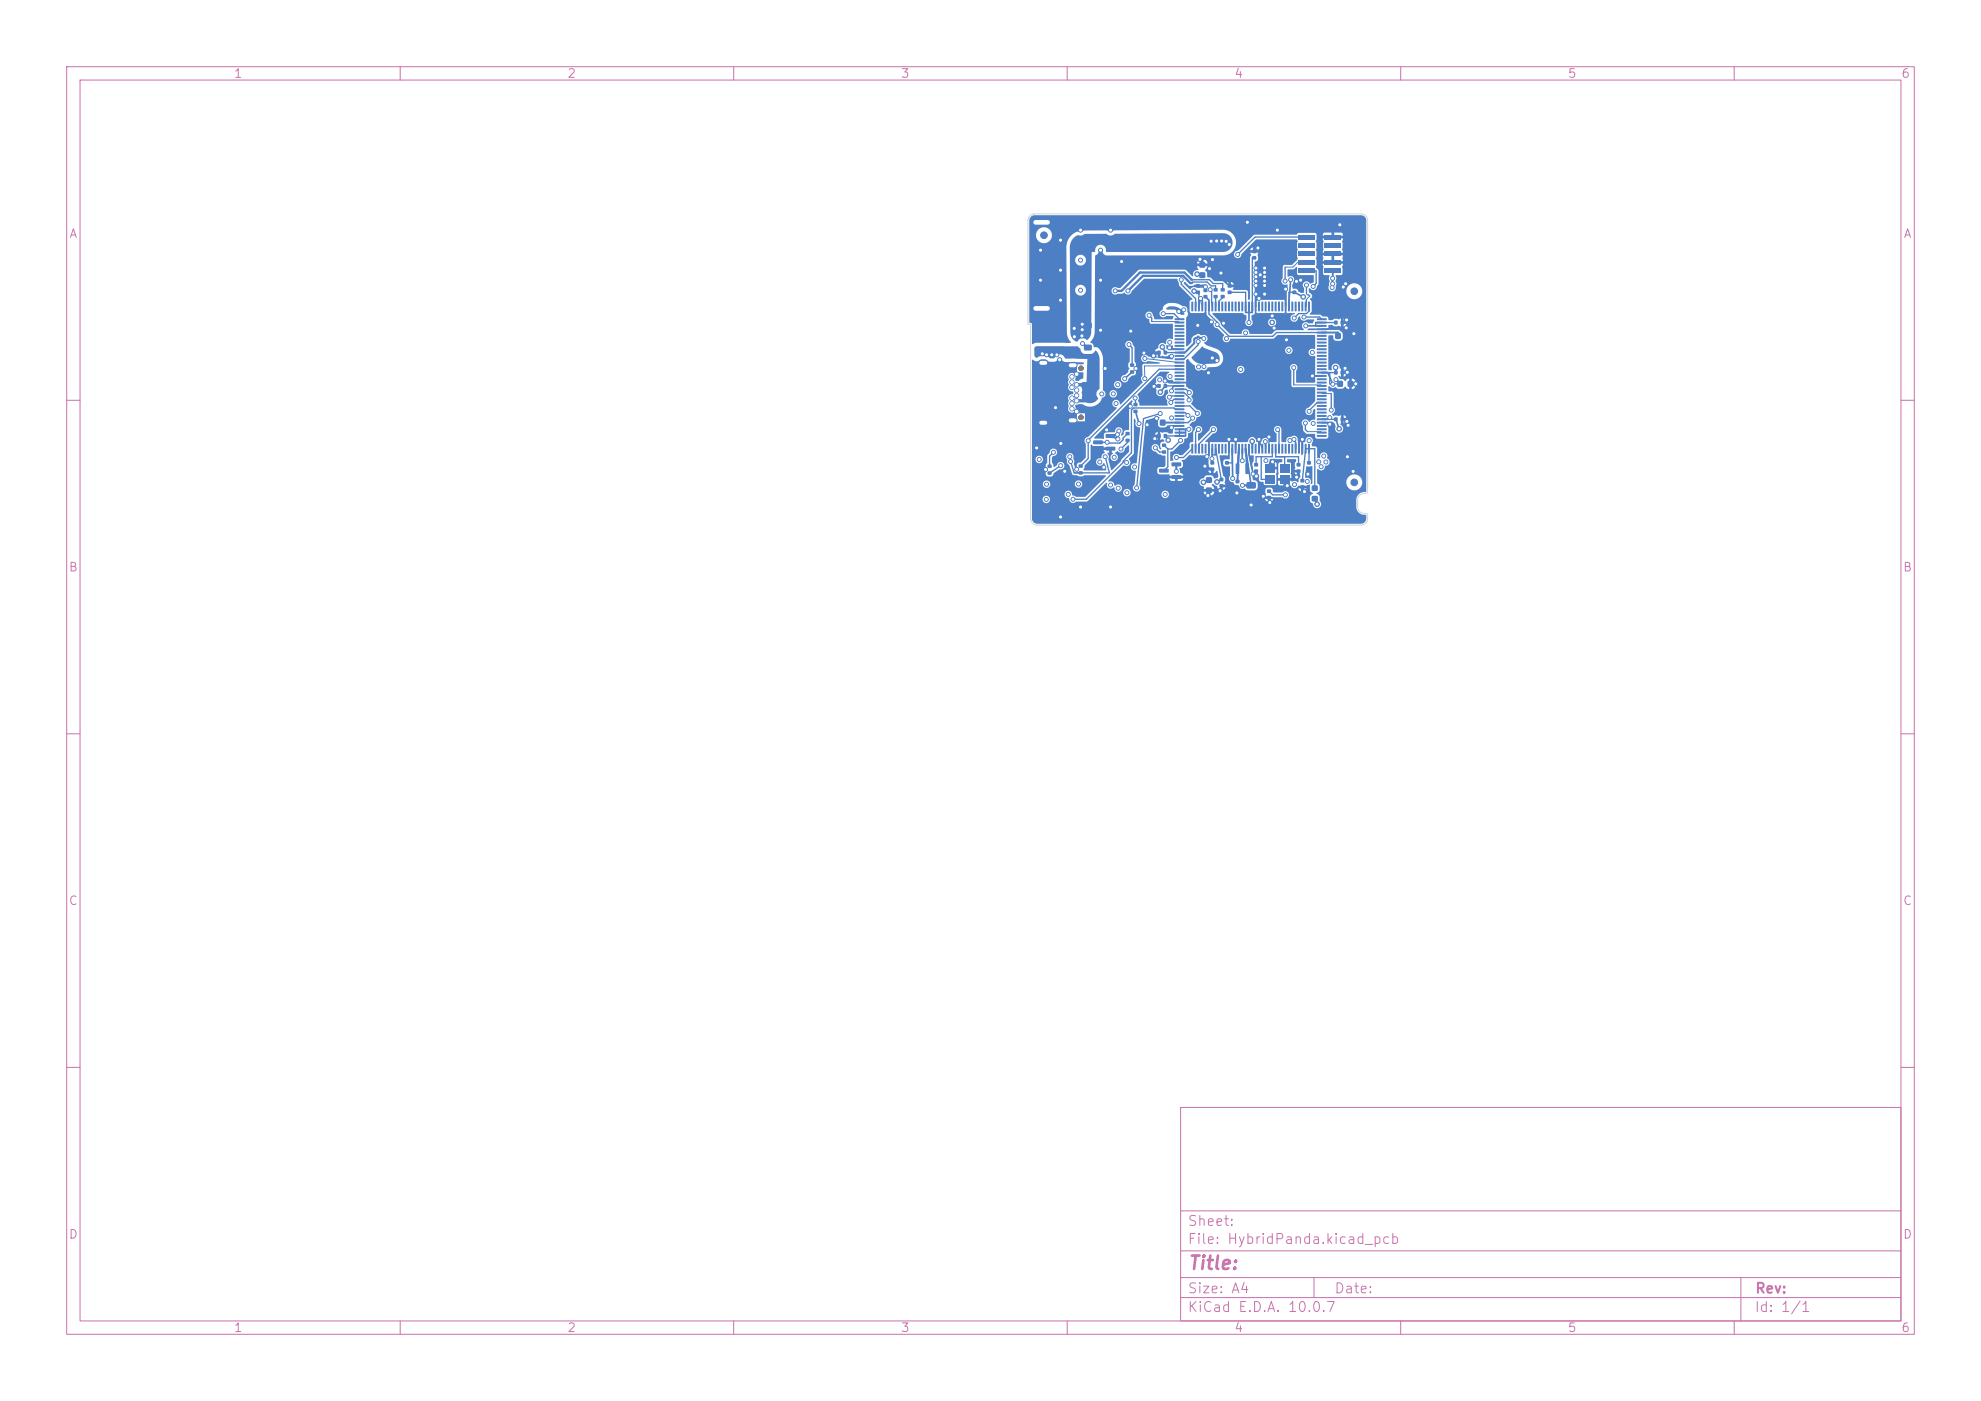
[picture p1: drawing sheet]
<svg xmlns="http://www.w3.org/2000/svg" width="297mm" height="210mm" viewBox="0 0 297 210" stroke-linecap="round" stroke-linejoin="round" font-family="sans-serif">
<defs><g id="words">
<text font-size="2" fill="#c872ab" x="178" y="190.8">Title:</text>
<g font-size="1.5" fill="#c872ab">
<text x="178" y="184.1">Sheet:</text>
<text x="178" y="186.8">File: HybridPanda.kicad_pcb</text>
<text x="178" y="197">KiCad E.D.A. 10.0.7</text>
<text x="178" y="194.2">Size: A4</text>
<text x="200" y="194.2">Date:</text>
<text x="263" y="197">Id: 1/1</text>
<text x="263" y="194.2">Rev:</text>
</g>
<g font-size="1.3" fill="#c872ab">
<text x="35" y="12">1</text>
<text x="85" y="12">2</text>
<text x="135" y="12">3</text>
<text x="185" y="12">4</text>
<text x="235" y="12">5</text>
<text x="285" y="12">6</text>
<text x="10.3" y="36">A</text>
<text x="285.3" y="36">A</text>
<text x="10.2" y="86">B</text>
<text x="285.2" y="86">B</text>
<text x="10.2" y="136">C</text>
<text x="285.2" y="136">C</text>
<text x="10.2" y="186">D</text>
<text x="285.2" y="186">D</text>
<text x="35" y="200">1</text>
<text x="85" y="200">2</text>
<text x="135" y="200">3</text>
<text x="185" y="200">4</text>
<text x="235" y="200">5</text>
<text x="285" y="200">6</text>
</g>
</g></defs>
<g fill="none" stroke="#c872ab" stroke-width=".15">
<path d="M10 10h277v190h-277zM12 12h273v186h-273zM60 10v2M110 10v2M160 10v2M210 10v2M260 10v2M10 60h2M285 60h2M10 110h2M285 110h2M10 160h2"/>
<path d="M177 166h108v32h-108zM285 160h2M60 198v2M110 198v2M160 198v2M177 194.5h108M177 191.5h108M177 187.5h108M177 181.5h108M197 191.5v3M210 198v2M260 198v2"/>
<path d="M261 191.5v6.5"/>
</g>
<g fill="#4d7fc4" stroke="#4d7fc4" stroke-width=".15">
<circle cx="189.6" cy="40.2" r=".3"/>
<circle cx="189.6" cy="41.5" r=".3"/>
<circle cx="189.6" cy="42.8" r=".3"/>
<circle cx="189.6" cy="44.1" r=".3"/>
<circle cx="188.3" cy="40.2" r=".3"/>
<circle cx="188.3" cy="41.5" r=".3"/>
<circle cx="188.3" cy="42.8" r=".3"/>
<circle cx="188.3" cy="44.1" r=".3"/>
<circle cx="161.4" cy="56.1" r=".33"/>
<circle cx="160.7" cy="56.5" r=".33"/>
<circle cx="160.7" cy="57.3" r=".33"/>
<circle cx="161.4" cy="57.7" r=".33"/>
<circle cx="160.7" cy="58.1" r=".33"/>
<circle cx="161.4" cy="58.5" r=".33"/>
<circle cx="161.4" cy="59.3" r=".33"/>
<circle cx="160.7" cy="59.7" r=".33"/>
<circle cx="161.4" cy="60.1" r=".33"/>
<circle cx="160.7" cy="60.5" r=".33"/>
<circle cx="160.7" cy="61.3" r=".33"/>
<circle cx="161.4" cy="61.7" r=".33"/>
</g>
<path d="M155.2 33.3h1.9M155.2 46.2h1.9" fill="none" stroke="#4d7fc4" stroke-width="1.2"/>
<path d="M156.2 54.4h.5M160.6 54.7h.5M156.2 63.4h.5M160.6 63h.5" fill="none" stroke="#4d7fc4" stroke-width="1"/>
<g fill="#4d7fc4">
<path d="M190 73.4h.5v.5h-.5z"/>
<path d="M190 74.4h.5v.4h-.5z"/>
<path d="M196.7 72.8h.8v.7h-.8z"/>
<path d="M196.7 74.4h.8v.7h-.8z"/>
<path d="M175.7 71.2h1.3l.1 .5-.1 .1h-1.3l-.1-.1z"/>
<path d="M175.7 69.3h1.3l.1 .5-.1 .1h-1.3l-.1-.1z"/>
<path d="M173.8 70.3h1.3l.1 .5-.1 .1-1.3-.1v-.1z"/>
<path d="M193.8 43.6h.5v.5h-.5z"/>
<path d="M193.8 42.6h.5v.5h-.5z"/>
<path d="M186.9 72.3h1.2l.2 .2v.6l-.2 .2-1.1-.1-.1-.2z"/>
<path d="M186.9 74.2h1.2l.2 .2v.6l-.2 .2-1.1-.1-.1-.2z"/>
<path d="M182.8 71.6h.6v.5h-.6z"/>
<path d="M182.8 72.6h.6v.5h-.6z"/>
<path d="M188.1 69.4h.5v.5h-.5z"/>
<path d="M188.1 70.4h.5v.5h-.5z"/>
<path d="M200 55.6h.5v.5h-.5z"/>
<path d="M201 55.6h.5v.5h-.5z"/>
<path d="M168.8 65.8h.5v.4h-.5z"/>
<path d="M168.8 64.8h.5v.4h-.5z"/>
<path d="M179.8 40.9h.9v.7h-.9z"/>
<path d="M179.8 39.3h.9v.8h-.9z"/>
<path d="M162.6 48.4h1v.8h-1z"/>
<path d="M162.6 51.7h1v.8h-1z"/>
<path d="M184.1 43.6h.5v.5h-.5z"/>
<path d="M184.1 42.6h.5v.5h-.5z"/>
<path d="M183.7 69.1h.5v.5h-.5z"/>
<path d="M183.7 70.1h.5v.5h-.5z"/>
<path d="M194.4 69.4h.6v.5h-.6z"/>
<path d="M194.4 70.4h.6v.5h-.6z"/>
<path d="M174.5 65.1h.5v.5h-.5z"/>
<path d="M173.5 65.1h.5v.5h-.5z"/>
<path d="M161.7 70.7h.6v.4h-.6z"/>
<path d="M161.7 69.6h.6v.5h-.6z"/>
<path d="M165.8 67h1.3l.1 .5-.1 .1-1.3-.1v-.1z"/>
<path d="M165.8 65.1h1.3l.1 .5-.1 .1-1.3-.1v-.1z"/>
<path d="M163.9 66h1.4v.5l-.1 .1h-1.2l-.1-.1z"/>
<path d="M178.6 66.5l.3 .1-.1 1.4-.2-.1z"/>
<path d="M179.1 66.5l.3 .1-.1 1.4-.2-.1z"/>
<path d="M179.6 66.5l.3 .1-.1 1.4-.2-.1z"/>
<path d="M180.1 66.5l.3 .1-.1 1.4-.2-.1z"/>
<path d="M180.6 66.5l.3 .1-.1 1.4-.2-.1z"/>
<path d="M181.1 66.5l.3 .1-.1 1.4-.2-.1z"/>
<path d="M181.6 66.5l.3 .1-.1 1.4-.2-.1z"/>
<path d="M182.1 66.5l.3 .1-.1 1.4-.2-.1z"/>
<path d="M182.6 66.5l.3 .1-.1 1.4-.2-.1z"/>
<path d="M183.1 66.5l.3 .1-.1 1.4-.2-.1z"/>
<path d="M183.6 66.5l.3 .1-.1 1.4-.2-.1z"/>
<path d="M184.1 66.5l.3 .1-.1 1.4-.2-.1z"/>
<path d="M184.6 66.5l.3 .1-.1 1.4-.2-.1z"/>
<path d="M185.1 66.5l.3 .1-.1 1.4-.2-.1z"/>
<path d="M185.6 66.5l.3 .1-.1 1.4-.2-.1z"/>
<path d="M186.1 66.5l.3 .1-.1 1.4-.2-.1z"/>
<path d="M186.6 66.5l.3 .1-.1 1.4-.2-.1z"/>
<path d="M187.1 66.5l.3 .1-.1 1.4-.2-.1z"/>
<path d="M187.6 66.5l.3 .1-.1 1.4-.2-.1z"/>
<path d="M188.1 66.5l.3 .1-.1 1.4-.2-.1z"/>
<path d="M188.6 66.5l.3 .1-.1 1.4-.2-.1z"/>
<path d="M189.1 66.5l.3 .1-.1 1.4-.2-.1z"/>
<path d="M189.6 66.5l.3 .1-.1 1.4-.2-.1z"/>
<path d="M190.1 66.5l.3 .1-.1 1.4-.2-.1z"/>
<path d="M190.6 66.5l.3 .1-.1 1.4-.2-.1z"/>
<path d="M191.1 66.5l.3 .1-.1 1.4-.2-.1z"/>
<path d="M191.6 66.5l.3 .1-.1 1.4-.2-.1z"/>
<path d="M192.1 66.5l.3 .1-.1 1.4-.2-.1z"/>
<path d="M192.6 66.5l.3 .1-.1 1.4-.2-.1z"/>
<path d="M193.1 66.5l.3 .1-.1 1.4-.2-.1z"/>
<path d="M193.6 66.5l.3 .1-.1 1.4-.2-.1z"/>
<path d="M194.1 66.5l.3 .1-.1 1.4-.2-.1z"/>
<path d="M194.6 66.5l.3 .1-.1 1.4-.2-.1z"/>
<path d="M195.1 66.5l.3 .1-.1 1.4-.2-.1z"/>
<path d="M195.6 66.5l.3 .1-.1 1.4-.2-.1z"/>
<path d="M196.1 66.5l.3 .1-.1 1.4-.2-.1z"/>
<path d="M197.4 65.2h1.4l.1 .2-1.4 .1z"/>
<path d="M197.4 64.7h1.4l.1 .2-1.4 .1z"/>
<path d="M197.4 64.2h1.4l.1 .2-1.4 .1z"/>
<path d="M197.4 63.7h1.4l.1 .2-1.4 .1z"/>
<path d="M197.4 63.2h1.4l.1 .2-1.4 .1z"/>
<path d="M197.4 62.7h1.4l.1 .2-1.4 .1z"/>
<path d="M197.4 62.2h1.4l.1 .2-1.4 .1z"/>
<path d="M197.4 61.7h1.4l.1 .2-1.4 .1z"/>
<path d="M197.4 61.2h1.4l.1 .2-1.4 .1z"/>
<path d="M197.4 60.7h1.4l.1 .2-1.4 .1z"/>
<path d="M197.4 60.2h1.4l.1 .2-1.4 .1z"/>
<path d="M197.4 59.7h1.4l.1 .2-1.4 .1z"/>
<path d="M197.4 59.2h1.4l.1 .2-1.4 .1z"/>
<path d="M197.4 58.7h1.4l.1 .2-1.4 .1z"/>
<path d="M197.4 58.2h1.4l.1 .2-1.4 .1z"/>
<path d="M197.4 57.7h1.4l.1 .2-1.4 .1z"/>
<path d="M197.4 57.2h1.4l.1 .2-1.4 .1z"/>
<path d="M197.4 56.7h1.4l.1 .2-1.4 .1z"/>
<path d="M197.4 56.2h1.4l.1 .2-1.4 .1z"/>
<path d="M197.4 55.7h1.4l.1 .2-1.4 .1z"/>
<path d="M197.4 55.2h1.4l.1 .2-1.4 .1z"/>
<path d="M197.4 54.7h1.4l.1 .2-1.4 .1z"/>
<path d="M197.4 54.2h1.4l.1 .2-1.4 .1z"/>
<path d="M197.4 53.7h1.4l.1 .2-1.4 .1z"/>
<path d="M197.4 53.2h1.4l.1 .2-1.4 .1z"/>
<path d="M197.4 52.7h1.4l.1 .2-1.4 .1z"/>
<path d="M197.4 52.2h1.4l.1 .2-1.4 .1z"/>
<path d="M197.4 51.7h1.4l.1 .2-1.4 .1z"/>
<path d="M197.4 51.2h1.4l.1 .2-1.4 .1z"/>
<path d="M197.4 50.7h1.4l.1 .2-1.4 .1z"/>
<path d="M197.4 50.2h1.4l.1 .2-1.4 .1z"/>
<path d="M197.4 49.7h1.4l.1 .2-1.4 .1z"/>
<path d="M197.4 49.2h1.4l.1 .2-1.4 .1z"/>
<path d="M197.4 48.7h1.4l.1 .2-1.4 .1z"/>
<path d="M197.4 48.2h1.4l.1 .2-1.4 .1z"/>
<path d="M197.4 47.7h1.4l.1 .2-1.4 .1z"/>
<path d="M196.1 45.2l.3 .1-.1 1.4-.2-.1z"/>
<path d="M195.6 45.2l.3 .1-.1 1.4-.2-.1z"/>
<path d="M195.1 45.2l.3 .1-.1 1.4-.2-.1z"/>
<path d="M194.6 45.2l.3 .1-.1 1.4-.2-.1z"/>
<path d="M194.1 45.2l.3 .1-.1 1.4-.2-.1z"/>
<path d="M193.6 45.2l.3 .1-.1 1.4-.2-.1z"/>
<path d="M193.1 45.2l.3 .1-.1 1.4-.2-.1z"/>
<path d="M192.6 45.2l.3 .1-.1 1.4-.2-.1z"/>
<path d="M192.1 45.2l.3 .1-.1 1.4-.2-.1z"/>
<path d="M191.6 45.2l.3 .1-.1 1.4-.2-.1z"/>
<path d="M191.1 45.2l.3 .1-.1 1.4-.2-.1z"/>
<path d="M190.6 45.2l.3 .1-.1 1.4-.2-.1z"/>
<path d="M190.1 45.2l.3 .1-.1 1.4-.2-.1z"/>
<path d="M189.6 45.2l.3 .1-.1 1.4-.2-.1z"/>
<path d="M189.1 45.2l.3 .1-.1 1.4-.2-.1z"/>
<path d="M188.6 45.2l.3 .1-.1 1.4-.2-.1z"/>
<path d="M188.1 45.2l.3 .1-.1 1.4-.2-.1z"/>
<path d="M187.6 45.2l.3 .1-.1 1.4-.2-.1z"/>
<path d="M187.1 45.2l.3 .1-.1 1.4-.2-.1z"/>
<path d="M186.6 45.2l.3 .1-.1 1.4-.2-.1z"/>
<path d="M186.1 45.2l.3 .1-.1 1.4-.2-.1z"/>
<path d="M185.6 45.2l.3 .1-.1 1.4-.2-.1z"/>
<path d="M185.1 45.2l.3 .1-.1 1.4-.2-.1z"/>
<path d="M184.6 45.2l.3 .1-.1 1.4-.2-.1z"/>
<path d="M184.1 45.2l.3 .1-.1 1.4-.2-.1z"/>
<path d="M183.6 45.2l.3 .1-.1 1.4-.2-.1z"/>
<path d="M183.1 45.2l.3 .1-.1 1.4-.2-.1z"/>
<path d="M182.6 45.2l.3 .1-.1 1.4-.2-.1z"/>
<path d="M182.1 45.2l.3 .1-.1 1.4-.2-.1z"/>
<path d="M181.6 45.2l.3 .1-.1 1.4-.2-.1z"/>
<path d="M181.1 45.2l.3 .1-.1 1.4-.2-.1z"/>
<path d="M180.6 45.2l.3 .1-.1 1.4-.2-.1z"/>
<path d="M180.1 45.2l.3 .1-.1 1.4-.2-.1z"/>
<path d="M179.6 45.2l.3 .1-.1 1.4-.2-.1z"/>
<path d="M179.1 45.2l.3 .1-.1 1.4-.2-.1z"/>
<path d="M178.6 45.2l.3 .1-.1 1.4-.2-.1z"/>
<path d="M176.1 47.7h1.4l.1 .2-1.4 .1z"/>
<path d="M176.1 48.2h1.4l.1 .2-1.4 .1z"/>
<path d="M176.1 48.7h1.4l.1 .2-1.4 .1z"/>
<path d="M176.1 49.2h1.4l.1 .2-1.4 .1z"/>
<path d="M176.1 49.7h1.4l.1 .2-1.4 .1z"/>
<path d="M176.1 50.2h1.4l.1 .2-1.4 .1z"/>
<path d="M176.1 50.7h1.4l.1 .2-1.4 .1z"/>
<path d="M176.1 51.2h1.4l.1 .2-1.4 .1z"/>
<path d="M176.1 51.7h1.4l.1 .2-1.4 .1z"/>
<path d="M176.1 52.2h1.4l.1 .2-1.4 .1z"/>
<path d="M176.1 52.7h1.4l.1 .2-1.4 .1z"/>
<path d="M176.1 53.2h1.4l.1 .2-1.4 .1z"/>
<path d="M176.1 53.7h1.4l.1 .2-1.4 .1z"/>
<path d="M176.1 54.2h1.4l.1 .2-1.4 .1z"/>
<path d="M176.1 54.7h1.4l.1 .2-1.4 .1z"/>
<path d="M176.1 55.2h1.4l.1 .2-1.4 .1z"/>
<path d="M176.1 55.7h1.4l.1 .2-1.4 .1z"/>
<path d="M176.1 56.2h1.4l.1 .2-1.4 .1z"/>
<path d="M176.1 56.7h1.4l.1 .2-1.4 .1z"/>
<path d="M176.1 57.2h1.4l.1 .2-1.4 .1z"/>
<path d="M176.1 57.7h1.4l.1 .2-1.4 .1z"/>
<path d="M176.1 58.2h1.4l.1 .2-1.4 .1z"/>
<path d="M176.1 58.7h1.4l.1 .2-1.4 .1z"/>
<path d="M176.1 59.2h1.4l.1 .2-1.4 .1z"/>
<path d="M176.1 59.7h1.4l.1 .2-1.4 .1z"/>
<path d="M176.1 60.2h1.4l.1 .2-1.4 .1z"/>
<path d="M176.1 60.7h1.4l.1 .2-1.4 .1z"/>
<path d="M176.1 61.2h1.4l.1 .2-1.4 .1z"/>
<path d="M176.1 61.7h1.4l.1 .2-1.4 .1z"/>
<path d="M176.1 62.2h1.4l.1 .2-1.4 .1z"/>
<path d="M176.1 62.7h1.4l.1 .2-1.4 .1z"/>
<path d="M176.1 63.2h1.4l.1 .2-1.4 .1z"/>
<path d="M176.1 63.7h1.4l.1 .2-1.4 .1z"/>
<path d="M176.1 64.2h1.4l.1 .2-1.4 .1z"/>
<path d="M176.1 64.7h1.4l.1 .2-1.4 .1z"/>
<path d="M176.1 65.2h1.4l.1 .2-1.4 .1z"/>
<path d="M187.8 38.4h.5v.5h-.5z"/>
<path d="M187.8 37.4h.5v.5h-.5z"/>
<path d="M200.5 57.1h.8v.8h-.8z"/>
<path d="M202.1 57.1h.8v.8h-.8z"/>
<path d="M174.5 57.6h.5v.5h-.5z"/>
<path d="M173.5 57.6h.5v.5h-.5z"/>
<path d="M195 71.8h.5v.5h-.5z"/>
<path d="M195 72.8h.5v.4h-.5z"/>
<path d="M200 62.6h.5v.5h-.5z"/>
<path d="M201 62.6h.5v.5h-.5z"/>
<path d="M200 48.1h.5v.5h-.5z"/>
<path d="M201 48.1h.5v.5h-.5z"/>
<path d="M198.6 40.2h2.4v.8h-2.4z"/>
<path d="M194.7 40.2h2.4v.8h-2.4z"/>
<path d="M198.6 39h2.4v.7h-2.4z"/>
<path d="M194.7 39h2.4v.7h-2.4z"/>
<path d="M198.6 37.7h2.4v.7h-2.4z"/>
<path d="M194.7 37.7h2.4v.7h-2.4z"/>
<path d="M198.6 36.4h2.4v.8h-2.4z"/>
<path d="M194.7 36.4h2.4v.8h-2.4z"/>
<path d="M198.6 35.2h2.4v.7h-2.4z"/>
<path d="M194.7 35.2h2.4v.7h-2.4z"/>
<path d="M182 43.2h.5v.5h-.5z"/>
<path d="M182 44.2h.5v.5h-.5z"/>
<path d="M196 69.1h.5v.5h-.5z"/>
<path d="M196 70.1h.5v.5h-.5z"/>
<path d="M179.3 43.6h.6v.5h-.6z"/>
<path d="M179.3 42.6h.6v.5h-.6z"/>
<path d="M170 61.4h.5v.5h-.5z"/>
<path d="M170 60.4h.5v.5h-.5z"/>
<path d="M157.1 70.7h.5v.4h-.5z"/>
<path d="M157.1 69.7h.5v.4h-.5z"/>
<path d="M185.3 71.9h.5v.5h-.5z"/>
<path d="M185.3 72.9h.5v.5h-.5z"/>
</g>
<circle cx="203" cy="72.3" r=".5" fill="#4d7fc4" stroke="#4d7fc4" stroke-width=".15"/>
<g fill="#4d7fc4">
<path d="M173.9 62.9h.8v.9h-.8z"/>
<path d="M172.4 62.9h.7v.9h-.7z"/>
<path d="M200.2 50h.8v.8h-.8z"/>
<path d="M201.8 50h.7v.8h-.7z"/>
<path d="M174.2 67.5h.6v.5h-.6z"/>
<path d="M174.2 66.5h.6v.5h-.6z"/>
<path d="M181.5 69.1h.5v.5h-.5z"/>
<path d="M181.5 70.1h.5v.5h-.5z"/>
</g>
<circle cx="203" cy="43.7" r=".5" fill="#4d7fc4" stroke="#4d7fc4" stroke-width=".15"/>
<g fill="#4d7fc4">
<path d="M183 44.2h.6v.5h-.6z"/>
<path d="M183 43.2h.6v.5h-.6z"/>
<path d="M169.5 55.5h.5v.5h-.5z"/>
<path d="M169.5 54.5h.5v.5h-.5z"/>
<path d="M180.8 71.6h.9v.7h-.9z"/>
<path d="M180.8 73.1h.9v.8h-.9z"/>
<path d="M189.7 71.3h1.4v1.2h-1.4z"/>
<path d="M191.9 71.3h1.4v1.2h-1.4z"/>
<path d="M191.9 69.6h1.4v1.2h-1.4z"/>
<path d="M189.7 69.6h1.4v1.2h-1.4z"/>
</g>
<circle cx="156.5" cy="35.3" r=".5" fill="#4d7fc4" stroke="#4d7fc4" stroke-width=".15"/>
<g fill="#4d7fc4">
<path d="M180.5 44.2h.5v.5h-.5z"/>
<path d="M180.5 43.3h.5v.5h-.5z"/>
<path d="M174.5 52.6h.5v.5h-.5z"/>
<path d="M173.5 52.6h.5v.5h-.5z"/>
<path d="M185.3 69.5h.5v1.4l-.1 .2-.4-.1z"/>
<path d="M186.7 69.5h.5l.1 1.4-.1 .2-.5-.1z"/>
</g>
<g fill="#4d7fc4" stroke="#4d7fc4" stroke-width=".15">
<circle cx="194" cy="65.9" r=".3"/>
<circle cx="165.7" cy="68.5" r=".3"/>
<circle cx="179" cy="43.6" r=".35"/>
<circle cx="179.5" cy="41.1" r=".35"/>
<circle cx="200.8" cy="64.3" r=".35"/>
<circle cx="195.8" cy="48.9" r=".3"/>
<circle cx="195.4" cy="44.5" r=".35"/>
<circle cx="186" cy="55.4" r=".3"/>
<circle cx="198.1" cy="70" r=".3"/>
<circle cx="181.7" cy="68.8" r=".3"/>
<circle cx="186.3" cy="69.1" r=".3"/>
<circle cx="159" cy="69.8" r=".3"/>
<circle cx="182.5" cy="72.2" r=".35"/>
<circle cx="187.7" cy="66.2" r=".35"/>
<circle cx="175.1" cy="66" r=".35"/>
<circle cx="190.7" cy="48.3" r=".35"/>
<circle cx="155.8" cy="68.9" r=".3"/>
<circle cx="184.8" cy="71.7" r=".3"/>
<circle cx="183.9" cy="50.7" r=".3"/>
<circle cx="170.8" cy="63.5" r=".3"/>
<circle cx="200.3" cy="56.9" r=".3"/>
<circle cx="178.2" cy="64.4" r=".3"/>
<circle cx="199.4" cy="62.6" r=".3"/>
<circle cx="196.9" cy="63.5" r=".3"/>
<circle cx="196.8" cy="52.8" r=".3"/>
<circle cx="199.8" cy="57.6" r=".3"/>
<circle cx="176.4" cy="70.7" r=".3"/>
<circle cx="167.7" cy="64.6" r=".3"/>
<circle cx="167.6" cy="65.8" r=".3"/>
<circle cx="193.5" cy="41.9" r=".3"/>
<circle cx="167.6" cy="57.7" r=".3"/>
<circle cx="167.5" cy="65.1" r=".3"/>
<circle cx="180.5" cy="50.7" r=".3"/>
<circle cx="168.6" cy="56.8" r=".3"/>
<circle cx="160.4" cy="68.5" r=".3"/>
<circle cx="193.4" cy="66" r=".3"/>
<circle cx="174.3" cy="52" r=".35"/>
<circle cx="197.5" cy="75.6" r=".35"/>
<circle cx="160.5" cy="69.2" r=".3"/>
<circle cx="167" cy="68.5" r=".3"/>
<circle cx="187.3" cy="48.3" r=".3"/>
<circle cx="180" cy="44.7" r=".3"/>
<circle cx="200.2" cy="55.1" r=".35"/>
<circle cx="199.8" cy="41.7" r=".3"/>
<circle cx="175.6" cy="58.6" r=".3"/>
<circle cx="199.8" cy="42.5" r=".3"/>
<circle cx="180.4" cy="72.3" r=".35"/>
<circle cx="174" cy="58.8" r=".35"/>
<circle cx="199.7" cy="43.1" r=".3"/>
<circle cx="185.3" cy="65.9" r=".3"/>
<circle cx="201.9" cy="48" r=".35"/>
<circle cx="201.8" cy="49.1" r=".3"/>
<circle cx="159.6" cy="70.6" r=".3"/>
<circle cx="188.9" cy="41.2" r=".3"/>
<circle cx="187" cy="33.3" r=".3"/>
<circle cx="158.2" cy="61.1" r=".3"/>
<circle cx="175.6" cy="64.1" r=".3"/>
<circle cx="175.3" cy="52.1" r=".3"/>
<circle cx="195.6" cy="73.7" r=".35"/>
<circle cx="202" cy="55.8" r=".35"/>
<circle cx="162" cy="43.5" r=".3"/>
<circle cx="188.3" cy="40.8" r=".3"/>
<circle cx="195" cy="42" r=".3"/>
<circle cx="191.5" cy="34.5" r=".3"/>
<circle cx="196.8" cy="56.3" r=".3"/>
<circle cx="188.6" cy="37.2" r=".35"/>
<circle cx="187.6" cy="75.7" r=".35"/>
<circle cx="162" cy="76" r=".3"/>
<circle cx="190.7" cy="47.3" r=".35"/>
<circle cx="183.1" cy="40.9" r=".3"/>
<circle cx="169.5" cy="49.6" r=".3"/>
<circle cx="184.3" cy="65.9" r=".3"/>
<circle cx="159" cy="45" r=".3"/>
<circle cx="183.4" cy="48.5" r=".3"/>
<circle cx="173" cy="57.9" r=".35"/>
<circle cx="199.4" cy="63.6" r=".3"/>
<circle cx="159" cy="77.5" r=".3"/>
<circle cx="192.8" cy="43.3" r=".3"/>
<circle cx="203.3" cy="57.5" r=".35"/>
<circle cx="170.3" cy="55.2" r=".3"/>
<circle cx="166.5" cy="76" r=".3"/>
<circle cx="202" cy="68.5" r=".3"/>
<circle cx="201.4" cy="43" r=".3"/>
<circle cx="180.7" cy="43" r=".3"/>
<circle cx="179.6" cy="48.8" r=".3"/>
<circle cx="181.3" cy="40.3" r=".35"/>
<circle cx="159" cy="40.5" r=".3"/>
<circle cx="196.1" cy="71.1" r=".35"/>
<circle cx="181.2" cy="55.9" r=".3"/>
<circle cx="162" cy="34.5" r=".3"/>
<circle cx="165.7" cy="55.2" r=".3"/>
<circle cx="168.2" cy="39.2" r=".3"/>
<circle cx="201.7" cy="42.5" r=".3"/>
<circle cx="156" cy="42" r=".3"/>
<circle cx="185.4" cy="73.9" r=".35"/>
<circle cx="165.5" cy="70" r=".3"/>
<circle cx="165" cy="42" r=".3"/>
<circle cx="180.9" cy="68.4" r=".3"/>
<circle cx="181.8" cy="38.9" r=".3"/>
<circle cx="173.4" cy="62.7" r=".3"/>
<circle cx="173.1" cy="65.8" r=".35"/>
<circle cx="191" cy="49.2" r=".3"/>
<circle cx="174.7" cy="57.1" r=".3"/>
<circle cx="161.4" cy="70.3" r=".3"/>
<circle cx="190.4" cy="75.3" r=".35"/>
<circle cx="201.7" cy="55.2" r=".3"/>
<circle cx="172.9" cy="53.3" r=".35"/>
<circle cx="180.6" cy="69.9" r=".35"/>
<circle cx="194.4" cy="71.5" r=".35"/>
<circle cx="201.9" cy="63.2" r=".35"/>
<circle cx="195.3" cy="65.9" r=".3"/>
<circle cx="162" cy="39" r=".3"/>
<circle cx="175.7" cy="53.4" r=".3"/>
<circle cx="188.3" cy="42.1" r=".3"/>
<circle cx="165" cy="37.5" r=".3"/>
<circle cx="190.8" cy="69.2" r=".35"/>
<circle cx="202.1" cy="63.7" r=".3"/>
<circle cx="202.9" cy="70.7" r=".3"/>
<circle cx="181.1" cy="74.3" r=".35"/>
<circle cx="200.9" cy="33.7" r=".3"/>
<circle cx="190.3" cy="65.5" r=".3"/>
<circle cx="187.9" cy="71" r=".3"/>
<circle cx="203" cy="50" r=".35"/>
<circle cx="166.5" cy="34.5" r=".3"/>
<circle cx="192.9" cy="50.9" r=".3"/>
<circle cx="165" cy="49.5" r=".3"/>
<circle cx="171.5" cy="52.9" r=".3"/>
<circle cx="156" cy="37.5" r=".3"/>
<circle cx="159" cy="66.5" r=".3"/>
<circle cx="189.6" cy="42.1" r=".3"/>
<circle cx="188.4" cy="71.4" r=".35"/>
<circle cx="194.4" cy="42.2" r=".35"/>
<circle cx="188.8" cy="44.7" r=".3"/>
<circle cx="165.9" cy="64.4" r=".3"/>
<circle cx="179.9" cy="38.9" r=".35"/>
<circle cx="169.5" cy="60.9" r=".3"/>
<circle cx="188.8" cy="65.9" r=".3"/>
<circle cx="158.9" cy="53.9" r=".3"/>
<circle cx="155.4" cy="67.1" r=".3"/>
<circle cx="159" cy="36" r=".3"/>
<circle cx="189.6" cy="40.8" r=".3"/>
<circle cx="182.9" cy="73.6" r=".35"/>
<circle cx="156.8" cy="70.4" r=".3"/>
<circle cx="172" cy="63.7" r=".3"/>
<circle cx="189.4" cy="74.4" r=".3"/>
<circle cx="181.6" cy="48.3" r=".3"/>
<circle cx="193" cy="72.8" r=".35"/>
<circle cx="179.5" cy="62" r=".3"/>
<circle cx="161.7" cy="72.6" r=".3"/>
<circle cx="180.5" cy="55" r=".3"/>
<circle cx="167.6" cy="73.2" r=".3"/>
<circle cx="181.8" cy="53.7" r=".3"/>
<circle cx="166.5" cy="72.7" r=".3"/>
<circle cx="182.5" cy="54" r=".3"/>
<circle cx="175.4" cy="51.3" r=".3"/>
<circle cx="175.4" cy="56.4" r=".3"/>
<circle cx="156.9" cy="72.6" r=".3"/>
<circle cx="169" cy="73.9" r=".3"/>
<circle cx="173.9" cy="62" r=".3"/>
<circle cx="179.7" cy="55" r=".3"/>
<circle cx="177.5" cy="46.4" r=".3"/>
<circle cx="176.7" cy="46.7" r=".3"/>
<circle cx="170.4" cy="73.1" r=".3"/>
<circle cx="173.2" cy="67.1" r=".3"/>
<circle cx="162.3" cy="51.5" r=".3"/>
<circle cx="168.1" cy="67.3" r=".3"/>
<circle cx="165.2" cy="59.1" r=".3"/>
<circle cx="194" cy="55.1" r=".3"/>
<circle cx="184.3" cy="36.6" r=".3"/>
<circle cx="181.6" cy="36.2" r=".3"/>
<circle cx="161.1" cy="50.5" r=".3"/>
<circle cx="193.2" cy="52.5" r=".3"/>
<circle cx="161.1" cy="49.2" r=".3"/>
<circle cx="182.4" cy="36.1" r=".3"/>
<circle cx="162.3" cy="49.4" r=".3"/>
<circle cx="162.2" cy="50.3" r=".3"/>
<circle cx="183.8" cy="36.2" r=".3"/>
<circle cx="162.3" cy="48.6" r=".3"/>
<circle cx="183.2" cy="36.1" r=".3"/>
<circle cx="199.6" cy="61.5" r=".3"/>
<circle cx="171.6" cy="53.7" r=".3"/>
<circle cx="171.6" cy="56.8" r=".3"/>
<circle cx="169.3" cy="51.7" r=".3"/>
<circle cx="179.6" cy="51.2" r=".3"/>
<circle cx="181.9" cy="64.4" r=".3"/>
<circle cx="189.8" cy="69" r=".3"/>
<circle cx="173.9" cy="56.9" r=".3"/>
<circle cx="194" cy="47.7" r=".3"/>
<circle cx="175.7" cy="62.6" r=".3"/>
<circle cx="195.5" cy="47.5" r=".3"/>
<circle cx="167.3" cy="60.5" r=".3"/>
<circle cx="170.2" cy="59.7" r=".3"/>
<circle cx="166.9" cy="59" r=".3"/>
<circle cx="178.3" cy="60" r=".3"/>
<circle cx="194.1" cy="72.6" r=".3"/>
<circle cx="179.7" cy="64.4" r=".3"/>
<circle cx="197.7" cy="69.2" r=".3"/>
<circle cx="196.3" cy="66" r=".3"/>
<circle cx="174.7" cy="74.1" r=".3"/>
<circle cx="172.3" cy="47.3" r=".3"/>
<circle cx="198.8" cy="69.3" r=".3"/>
<circle cx="176.4" cy="68.6" r=".3"/>
<circle cx="196" cy="72.2" r=".3"/>
<circle cx="198.5" cy="68.4" r=".3"/>
<circle cx="170.1" cy="70" r=".3"/>
<circle cx="174.4" cy="47" r=".3"/>
<circle cx="186.7" cy="49.9" r=".3"/>
<circle cx="195.9" cy="42.7" r=".3"/>
<circle cx="156.3" cy="53" r=".3"/>
<circle cx="157.7" cy="53.2" r=".3"/>
<circle cx="156.9" cy="53.2" r=".3"/>
<circle cx="158.5" cy="53.2" r=".3"/>
<circle cx="160.2" cy="74.1" r=".3"/>
<circle cx="175.5" cy="60.3" r=".3"/>
<circle cx="156.9" cy="74.9" r=".3"/>
<circle cx="175.3" cy="59.5" r=".3"/>
<circle cx="157.9" cy="67.8" r=".3"/>
<circle cx="178.3" cy="58.9" r=".3"/>
<circle cx="178.1" cy="62.3" r=".3"/>
<circle cx="164.9" cy="69.3" r=".3"/>
<circle cx="160.9" cy="74.8" r=".3"/>
<circle cx="163.2" cy="66.1" r=".3"/>
<circle cx="167.2" cy="43.6" r=".3"/>
<circle cx="169.1" cy="43.6" r=".3"/>
<circle cx="189.7" cy="66.2" r=".3"/>
<circle cx="185.6" cy="38.1" r=".3"/>
<circle cx="191.6" cy="64.4" r=".3"/>
<circle cx="192.7" cy="74.2" r=".3"/>
<circle cx="195.7" cy="63.4" r=".3"/>
<circle cx="177" cy="66" r=".3"/>
<circle cx="178.8" cy="62.7" r=".3"/>
<circle cx="182.5" cy="48.6" r=".3"/>
<circle cx="186.3" cy="72.8" r=".3"/>
<circle cx="168.9" cy="69.3" r=".3"/>
<circle cx="166" cy="66.3" r=".3"/>
<circle cx="196.3" cy="61.7" r=".3"/>
<circle cx="181.4" cy="43.4" r=".3"/>
<circle cx="196.9" cy="42.9" r=".3"/>
<circle cx="177.1" cy="41.9" r=".3"/>
<circle cx="192.7" cy="42.1" r=".3"/>
</g>
<g fill="none" stroke="#4d7fc4" stroke-width=".25">
<path d="M179.9 38.9l.4 .8M188.6 37.2l-.5 .5M169.7 55.8l-1.1 1M173.8 57.9h-.8M173.8 52.9l-.9 .4M174.3 52l.4 .9M174.7 57.1l1.2 .3h.9M174.7 57.9l-.7 .9M175.3 52.1l.6 .3h.9M176.8 57.9h-.9l-.3 .7M179 43.6l.6 .2M179.5 41.1l.8 .1"/>
<path d="M179.6 43h1.1v.5M180 44.7l-.2 .3M180 44.7l.3 .3v.9M180 44.7h-.2v1.2M180.7 44.5l.6 .5v.9M181.3 40.3l3.1 2.6M186.8 45.9v.9h1v-.9M187.3 45.9v2.4M188.8 44.7l-.5 .3v.9M192.8 43.3v2.6M193.5 41.9l-.2 4M194.1 43.8l1.3 .7"/>
<path d="M194.4 42.2l-.3 .7M195.8 48.9h2.4M196.8 56.4h1.4M198.2 48.4h-.9v.5M198.2 55.9h.9l.7 1.7M199.8 40.6l-.1 2.5M200.2 55.1l.1 .8M200.3 56.9l.6 .6zM201.8 49.1l-3.6 .3M201.9 48l-.7 .4M202 55.8l-.8 .1M202.5 57.5h.8"/>
<path d="M203 50l-.9 .4M167.5 65.1l-1 .3 1.1 .4M170.2 61.7l.6 1.8M173.4 62.7l-.6 .7-.8 .3M173.8 65.4l-.7 .4M174.7 65.4l.4 .6M176.4 69.6v1.1M176.8 64.4h1.4M176.8 64.9h.9M176.8 63.9h-.9l-.3 .2M177.7 64.4v1h-.9M180.6 69.9l1.2 .4"/>
<path d="M181.3 72l-.9 .3M181.3 67.3v.9l-.4 .2M181.3 73.5l-.2 .8M181.8 68.2v1.2M181.8 67.3v.9M182.3 67.3v.9h-.5M183.1 71.9l-.6 .3M183.1 72.8l-.2 .8M184.3 65.9v1.4M184.8 67.3v4.4M185.3 65.9v1.4M185.5 73.1l-.1 .8"/>
<path d="M186.3 67.3v1.8M186.8 67.3l.8 5.5M187.3 67.3v.9l.6 2.8M187.6 74.7v1M187.7 66.2l.1-.3v1.4M188.3 70.6l.1 .8M188.8 65.9v1.4M190.3 74.6l.1 .7M190.8 69.2l-.4 1M192.6 71.9l.4 .9M194 65.9l.3 .5v.9M194.7 70.6l-.3 .9"/>
<path d="M194.8 67.3v-1.4h.5v1.4M195.3 73l.3 .7M196.3 70.3l-.2 .8M197.1 74.8l.4 .8M198.2 63.4h.9l.3 .2M199.4 62.6l-.3 .3h-.9M200.3 62.9l.5 1.4M201.2 62.9l.7 .3"/>
</g>
<g fill="none" stroke="#4d7fc4" stroke-width=".2">
<path d="M187 33.3l-.5 .5v1.2M188.1 38.6h-.3v7.3M195.9 35.5h-7.7l-2.6 2.6M200.9 33.7l-.4 .3M169.3 51.7l.4 .4v2.6M170.2 59.7v.9M172.3 47.3l.4 .4v.5M174.4 47h1.6l.8 .9M174.7 57.9h2.1M174.7 52.9h2.1M176.8 58.9h.7l.8 .7v.4M176.8 59.9h-.8l-.5 .4"/>
<path d="M176.8 59.4h-1.3l-.2 .1M176.8 58.4h1l.5 .5M176.8 55.4h-3l-10.6 10.6-.1 2.7-1.1 1.2M177.1 41.9v.7l2.2 2.2v1.1M178.7 41.9h2.6l.6 .6h1.4v.9M178.7 42.4l.1-.1h2.2l.6 .6h.7v.5M179.6 43.8l.2 .3v1.8l.2-1.2M179.6 51.2v.5l-2.1 2.2h-.7M181.3 45.9v1.2l1.2 1.2v.3l1.8 1.8h6.5l.6-.5h6.8M181.4 43.4l.3 .2 .1 2.3M182.3 44.5v1.4M183.3 44.5v.1l-.5 .6v.7"/>
<path d="M184.4 43.8h2.4v2.1M192.7 40v2.1M194 55.1v2.6M194.1 43.8h-.8v2.1M195.5 47.5h2.3l.4 .4M195.8 45.1v.7v.1M195.9 42.7v1.3M195.9 40.6h1.4v1.9l-.4 .4M196.2 44.2l.2 .2M196.3 45.9v.7l-.4 .4h-1.2l-.7 .7M198.2 55.9h2.1M198.2 48.4h2.1"/>
<path d="M199.4 55.9v1.6h1.5M199.6 59v2.5M199.8 40.6l-.1 2.5M157.9 67.8l-.5 .6v1.5M159 69.8l-1.6 1.1M165.7 68.5l.6 2.4h-5.3l-.5-1.7M166.5 65.4l.2 .2h.3M169.1 66v.3l-1 1M169.1 65l-.7 .7v.2l-.5 .5-3.3-.1M173.2 67.1l.6 .7h.7M173.9 62l-2.5 .7-1 10.4M174.5 66.7l.6 .6"/>
<path d="M175.1 67.3v2.7l-.6 .6M176.8 64.4v1h-2.1M176.8 60.9h1.6l1.1 1.1M176.8 61.9h.9l.4 .4M176.8 61.4h-.6l-.2-.2h-6.1l-.3 .3v6.4l-1.2 1.2v.2l-5.5 5.5h-2M177 66l-1.3 1.3h-.6M178.8 67.3l-1.4 1.3h-1M178.8 62.7l-.7 .7h-1.3M179.7 64.4l-.4 .4v2.5M181.8 67.3v2.1M181.9 64.4l-2.1 2.2v.7M182.3 67.3l.8 4.6"/>
<path d="M184.8 67.3v2.1h-.8M188.8 65.9l.5 1.4M189.1 68.5v3.4h1.3M189.7 66.2l.1 1.1M190.3 65.5v1.8M190.3 73.6l.5 .6h1.9M190.8 67.3v1.2h-2.5v1.2M191.3 67.3v1.2h3.4v1.2M191.6 64.4l.2 .2v2.7M192.6 68.5v1.7M195.3 72l.5-4.7h1.3v5.9M195.7 63.4v1l.3 .3"/>
<path d="M196.3 67.3v2.1M198.2 62.9h2.1M198.2 60.4h-.7l-1.2 1.1v.2"/>
</g>
<path d="M162.3 48.6l.8 .2-.8 .6M162.3 51.5l.8 .6M180.5 50.8l-.7-.1-.2-.2-.2 .2h-.2l-.2 .2v.6l-1.4 1.4h-.8M198.2 49.9h2.4v.5M198.3 47v-1.2l.5-.5h1.2l.5 .5v1.2M174.3 63.4h2.5M185.5 70.3l.3-3-.3 4.9M186.3 72.8h1.3M186.8 67.3l.2 3" fill="none" stroke="#4d7fc4" stroke-width=".3"/>
<path d="M201.7 42.5v.2l-.3 .3v3.2l-.9 .8" fill="none" stroke="#4d7fc4" stroke-width=".6"/>
<path d="M195.9 39.3h-1.4l-.7 .7h-1.1M171.6 53.7l5.2 .7M172.7 48.2h4l.1 .2M176.8 54.9h-5.2v1.9M194 57.7h4l.2 .2M195.9 44l.3 .2M196.4 44.4l-.6 .5v.2M198.2 58.9l.1 .1h1.3M196 64.7h2l.2 .2" fill="none" stroke="#4d7fc4" stroke-width=".15"/>
<path d="M161.4 57.7h1.6M163.5 60l-.1 .1h-2" fill="none" stroke="#4d7fc4" stroke-width=".5"/>
<path d="M178.7 41.9h.1M178.7 41.9l-1.1-1h-6.7l-2.7 2.7h-1M178.7 42.4h-.2l-1.1-1h-6l-2.3 2.2" fill="none" stroke="#4d7fc4" stroke-width=".35"/>
<g fill="#4d7fc4">
<path d="M195.9 69.9h.9v2.5a.13 .13 0 0 1-.2 .1 .13 .13 0 0 1-.1-.1 .61 .61 0 0 0-.2-.7 .61 .61 0 0 0-.6-.1z"/>
<path d="M163.5 66.7l.1-.1 .4 .3 1.4-.1 .1 .3h.9l.1 .2h.2v.6l.2 .1a.56 .56 0 0 0-.4 .7 .56 .56 0 0 0 .8 .3 .56 .56 0 0 0 .1-.9l-.2-.2 .3-.3a.62 .62 0 0 0 .7 .2 .62 .62 0 0 0 .5-.6l.5-.4 .1 .9-2.6 2.8-.1-.1-.4-1.6a.83 .83 0 0 0-.2-.9h.3v-.4h-.8l.1 .4a.67 .67 0 0 0-.5 .8 .59 .59 0 0 0-.7 .3 .59 .59 0 0 0 .3 .8 .59 .59 0 0 0 .8-.4l.1 .1 .2 .9v.1h-3.2l-.1-.1 .1-.6 .9-.9z"/>
<path d="M187.3 68.4l.3-.2 .4 .2v.7l-.2 .4v.6l-.1 .2-.1-.1z"/>
<path d="M169.6 60l.2 .1-.1 .3v.5l-.4 .5v3l-.1 .1h-.6l-.1 .6-.3 .2h-.1v-.2a.6 .6 0 0 0-.2-1 .6 .6 0 0 0-.8 .7h-1.3l-.3 .3v.4a.17 .17 0 0 1 0 .3 .17 .17 0 0 1-.3-.1h-1.1h-.1z"/>
<path d="M170.5 59.1l3.4-3.4h1.3l.1 .1a.6 .6 0 0 0-.4 .9 .6 .6 0 0 0 .9 .2v.3h.3a.13 .13 0 0 1 0 .2 .13 .13 0 0 1-.1 .1h-.7l-.3-.2h-.6a.65 .65 0 0 0-.2-.7 .65 .65 0 0 0-.7-.1 .6 .6 0 0 0-.1 .8l-.2 .4h.5l.1 .2-.1 .1h-.5l.2 .4a.67 .67 0 0 0 .2 .8 .67 .67 0 0 0 .8-.1l.2-.5 .2-.2h.3l.1 .5a.72 .72 0 0 0-.2 1.2l.1 .6-.1 .1h-4.1l-.3-.7a.89 .89 0 0 0-.1-1z"/>
<path d="M174.9 51.7h.1a.69 .69 0 0 0 .8 .1v.4l.4 .1-.1 .1-.8 .1-.4-.2z"/>
<path d="M181.8 47l4.5-.1 .6 .4v.6a.57 .57 0 0 0 0 .8 .57 .57 0 0 0 .8 0 .57 .57 0 0 0-.1-.8v-.6l.1-.1a.44 .44 0 0 0 .4-.5l.1-.1h.1l.1 .4h4.2v-.2a.14 .14 0 0 1 .1-.2 .14 .14 0 0 1 .2 .1v.3l1-.1a.13 .13 0 0 1 .1 0 .13 .13 0 0 1 .1 .1 .13 .13 0 0 1-.1 .1 .57 .57 0 0 0-.5 .7 .57 .57 0 0 0 .7 .4 .57 .57 0 0 0 .4-.6l.2-.2 .1 .1a.6 .6 0 0 0 .4 .6 .6 .6 0 0 0 .7-.2h.9l.2 .1-.2 .2h-5.6v-.1a.61 .61 0 0 0-1-.2 .61 .61 0 0 0 .2 1 .61 .61 0 0 0 .8-.7h5.6l-.1 .3h-.6a.59 .59 0 0 0-.9 0 .59 .59 0 0 0 .2 .9l-.1 .1h-4.1l-.7 .6-3.3-.1a.59 .59 0 0 0-.5-.7 .59 .59 0 0 0-.6 .7h-1.8l-1.3-1.3-.2-.4-1.1-1.2z"/>
<path d="M196.1 49.3l.1-.1h1.1l.2 .1-.2 .2h-1.2z"/>
<path d="M193 40.4h1l.4-.4 .1 1 .1 .2 2.3 .1 .1 1-.6 .2a.6 .6 0 0 0-.9-.2 .6 .6 0 0 0 0 .9v.6l-.4 .1-.4-.2-.2-.3-.7-.1v-.9a.61 .61 0 0 0 .1-.8 .61 .61 0 0 0-.8-.1z"/>
<path d="M177.5 42.3h.2l.7 .6 .5-.1 .2-.1 1.2-.1h.5l.2 .2-.1 .7h-.1l-.3-.1v-.5l-.3 .2h-1a.68 .68 0 0 0-.8 .3l-.9-.9z"/>
<path d="M154.5 32.5l.6-.2h48.9h.4l.3 .3 .1 .3v2.2h-3.5l-.2-.2h-2.5l-.2 .1-.1 .3h1.3v-.4h.4v.4h1.3v-.2h3.5v2.6h-3.5l-.1-.3 .1-1-.1-.2 .1-.5h-3l.1 .5v1v.2l-.1 .5h3v-.2h3.5v1.2h-3.5l-.1-.2 .1-.4h-3l.1 .4-.1 .4h1.3v-.8h.4v.8h1.3v-.2h3.5v.6h-6.5l.1 .5v1.1l.1 .1 .8 .1-.1 .3 .2 .5-.1 .6a.59 .59 0 0 0 .4 1 .59 .59 0 0 0 .6-.9l.1-.3-.2-.4a.63 .63 0 0 0 0-.8l.1-.1h.8l.2-.1-.1-1.1 .1-.5h3.5v4.2h-.6a1.2 1.2 0 0 0-1.7-1.1 1.2 1.2 0 0 0-.2 2 1.2 1.2 0 0 0 1.9-.7v-.2h.6v4.4h-3l-.1-.2-.3-.2v.5l3.4-.1v.5h-3.4v.4l.3-.2 .1-.2h3v7h-3l-.1-.2-.3-.2v.4h3.4v.4h-3.4v.5l.3-.2 .1-.3h3v1.2h-1.6l-.1-.3-.4-.1h-.6l-.5 .3-.2-.2-.5-.1-.3-.4 .2-.1 .2 .2v-1.3h-.1a.64 .64 0 0 0-.8-.7 .64 .64 0 0 0-.4 1h-.5l-.1-.4 .1-4.7 .1-.1h.5l.1 .5 .2 .2 .8 .1 .3-.1 .1-.3v-.7l-.1-.2-.5-.4h-1.8h-.1l.4-.2v-.4l.1-.1h.5l.3 .2 .7-.1 .2 .2v-1.3l-.3 .2-.6-.1-.3 .2h-.5l-.2-.4-.2-.1-.6-.1-.4-.2-1.5-.1 .3-.4v-1.5l-.3-.3 .3-.3v-.3l-.5-.5v-.5l.1-.1a.61 .61 0 0 0 .7 .3 .61 .61 0 0 0 .5-.7l.2-.3v-1.9l-.4-.6 .1-.3v-.8l-.1-.2 .1-.2v-.8l-.1-.3 .1-.2v-.8l-.1-.2 .1-.3v-.8l-.2-.2h-2.5l-.3 .3h-6.3l-2.5 2.4a.57 .57 0 0 0-.6 .6 .57 .57 0 0 0 .6 .5 .57 .57 0 0 0 .6-.7l2.1-2.1h6.1l.2 .3-.1 .2 .1 1.1h-5.9l-.2-.3-.2-.1h-.5l-.3 .2-.1 .2h.5v-.4h.4v.4h6.3l-.1 .2v.8l.1 .2-.2 .3-.7 .7h-1.1l-.3 .2v1.8a.6 .6 0 0 0-.1 .8 .6 .6 0 0 0 .8 .2l-.1 2.4a.13 .13 0 0 1-.1 .1 .13 .13 0 0 1-.1 0l-.1-.3h-4.2v.2a.15 .15 0 0 1-.1 .2 .15 .15 0 0 1-.2-.2v-5.8l.5-.4-.1-.7 .2-.3h-1.3l.2 .3-.2 .4v.8h-6.4a.52 .52 0 0 0-.5-.5l-.6 .1a.53 .53 0 0 0-.4 .5h.6v-.6h.4v.6l6.9-.1v3.3h-2.4l-.2-.3-.2-.1v.4h2.8v2.2h-.3v-1.1l-.2-.3h-2l-.1-.2 .2-.2-.6-.1v-.1l-.2-.1v-.5l-.5 .2-.3-.4h-1.3l-.6-.5h-.5v-.7l-.3-.4 .3-.3v-.3h-1.5l.2 .6a.7 .7 0 0 0-.8 .9h-.2l-1.1-1h-6.8l-.2 .1-2.6 2.6-.4 .1a.58 .58 0 0 0-.8 0 .58 .58 0 0 0 0 .8 .58 .58 0 0 0 .8 0h.6l.4-.1a.58 .58 0 0 0 .6 .2 .58 .58 0 0 0 .5-.5l1.9-1.8h4.9l.3 1 2 2v.1l-.3 .1-.1 .2v1.6l.2 .1h1.8l.4-.3 .2 .7 1 1a.7 .7 0 0 0 .6 .9l.9 1a.61 .61 0 0 0 .1 1 .61 .61 0 0 0 .9-.4h6.4l.7-.6h5.5l.1 .4v1.4a.2 .2 0 0 1 0 .2 .2 .2 0 0 1-.3 .1h-.2l-.3 .1h-2.6a.56 .56 0 0 0-.9-.4 .56 .56 0 0 0 0 1 .56 .56 0 0 0 .9-.4v-.2h2.6a.59 .59 0 0 0 0 .8 .59 .59 0 0 0 .7 .1l.1 .3-.1 2.6 .4 .1-.4 .2 .1 .8-2.8 .1-.1-1.9a.56 .56 0 0 0-.2-.9 .56 .56 0 0 0-.7 .7h-6.8l-.1-.1a.56 .56 0 0 0-.9-.2 .56 .56 0 0 0 .2 .9 .56 .56 0 0 0 .8-.6h6.8l.2 .3v2.1l.1 .3 3.5 .1v2l-1 1a.57 .57 0 0 0-.4 .6 .57 .57 0 0 0 .7 .5 .57 .57 0 0 0 .4-.7l.2-.2 .1 .3v1l-.1 .3a.7 .7 0 0 0-.8 .3 .6 .6 0 0 0-.9-.2 .6 .6 0 0 0 0 .9v.6l.5 .5h1.2l.1 .5 .2 .2 1.5 .1 .3-.3v-2l-.3-.1-.1-.1 1-.1 .3 .3 .1 .4a.64 .64 0 0 0 .3 .9 .64 .64 0 0 0 .8-.3 .64 .64 0 0 0-.3-.9v-.1v-1.3l-.3 .2-.2-.1h-.6l-.2-.3a.61 .61 0 0 0 .2-1v-2.1a.36 .36 0 0 0-.5-.2l-.2-.1-.1-.5a.15 .15 0 0 1 .1-.2 .15 .15 0 0 1 .2 0 .88 .88 0 0 0 .9 .1l.3 .3h.6l.5-.4 .3 .4h.3v-1.5h.4v.5l2.1-.1v.5h-2.1v.6a.53 .53 0 0 0 .5-.6h1.6v4.9h-3l-.1-.2-.3-.2v.5l3.4-.1v.4h-3.4v.5l.3-.2 .1-.3h3v6.2h-5.5l-.1-.3-.2-.2a.6 .6 0 0 0-.5-.9 .6 .6 0 0 0-.6 .9l-.4-.1-.1-1.6-.2-.1h-.5v-.4a.58 .58 0 0 0-.2-1 .58 .58 0 0 0-.8 .7h-.3l-.1 1.5-.1 .6-.1-.1v-2h-.2v1l-.1 .1-.1-.1-.1-1a.67 .67 0 0 0-.2-.7 .67 .67 0 0 0-.7-.1 .79 .79 0 0 0-.9 .8l-.3 .1-.4-.1v-1.7a.58 .58 0 0 0-.4-.6 .58 .58 0 0 0-.7 .4 .58 .58 0 0 0 .4 .7v1.2l-.4 .1-.7-.1a.61 .61 0 0 0-.6-.6 .61 .61 0 0 0-.6 .6h-.2v1l-.1 .1-.1-.1-.1-1-.2 .1-.2-.5-.4-.3-.4 .2-.4 .6-1.6-.1-.1 .4-.2-.4h-.7l-.1 .4-.2-.4h-2.7l-.1 .4h-.1l-.1-.4-.3 .1-.1-.2 1.2-1.1a.57 .57 0 0 0 .6-.6 .57 .57 0 0 0-.7-.6 .57 .57 0 0 0-.5 .7l-1.6 1.6-.1-.1v-1a.58 .58 0 0 0 .6-.6 .58 .58 0 0 0-.6-.6 .58 .58 0 0 0-.5 .7l-.2 .3v1.4l-.1 .1a.34 .34 0 0 0-.5 .3v.6l-1 1h-.5a.6 .6 0 0 0-.8 0 .6 .6 0 0 0-.1 .8h-.4v-1.3l.4-.1 1-1a.68 .68 0 0 0 .7-.8v-.1a.41 .41 0 0 0 .5-.3v-.4a.6 .6 0 0 0 .7-.6 .6 .6 0 0 0-.5-.6l.5-.6a.77 .77 0 0 0 .6-.7 .58 .58 0 0 0 .7-.6 .58 .58 0 0 0-.7-.5l-.8-.9a.92 .92 0 0 0 0-1v-.1a.62 .62 0 0 0 .2-.7 .62 .62 0 0 0-.6-.4l-.4-.4 .1-.4-.4-.1 .4-.2-.1-3.2 .3-.2 .5 .6 .5 .4a.66 .66 0 0 0 .3 .7 .66 .66 0 0 0 .8-.1 .66 .66 0 0 0 .9-.3l1.3-.1 .5-.3 .4-.6v-.7a1.52 1.52 0 0 0-.6-1l-1.8-.7-.4-.3a.59 .59 0 0 0 .5-.7 .59 .59 0 0 0-.7-.5h-.3a.49 .49 0 0 0-.8 0l-.2 .1-.3 .3-.1 .7-.6 .6h-.1l-.1-4.2a1.01 1.01 0 0 0 .2-1 .66 .66 0 0 0-.8-.8l-1-.5h-.8l-.5 .1a1.03 1.03 0 0 0-.6 1 .57 .57 0 0 0-.3 .8 .57 .57 0 0 0 .9 .1h.9l.1 .1-.2 .4h-2.6l-.2-.5a.56 .56 0 0 0-.5-.7 .56 .56 0 0 0-.6 .5 .56 .56 0 0 0 .4 .6l.1 .5 .3 .3 3.2-.1 .1 2.1-.1 .3a.63 .63 0 0 0-.8 0 .63 .63 0 0 0-.2 .7 .79 .79 0 0 0-1.1 .3l-.1 .3-.3 .2-.1 .2h.5l.1 .3h.1l.1 .6 .3-.2 .6 .1 .4-.2h.4l.1 .1v.6l-2.2-.3v-.6h-.4l.3 .5-.1 .1-1.2-.1a.58 .58 0 0 0-.9-.2 .58 .58 0 0 0-.1 .8 .58 .58 0 0 0 .9 0l1.7 .2 .1 .1-.1 .1-3.5 .1-.2-.4v-2.1l-.2-.4a.57 .57 0 0 0-.6-.6 .57 .57 0 0 0-.6 .6 .57 .57 0 0 0 .6 .5l.1 2-.2 .4v.4l.1 .3-.2 .5-.4 .4a.58 .58 0 0 0-.6 .5 .58 .58 0 0 0 .5 .6 .58 .58 0 0 0 .6-.6l.5-.4h.3l.3-.3v-.5l-.2-.2 .2-.3v-.4h1.1l-.1 .2v1.5a.75 .75 0 0 0 0 1l-.2 .3h-3a.56 .56 0 0 0-.8-.4 .56 .56 0 0 0 0 .9 .56 .56 0 0 0 .8-.4v-.1h3l-1.4 1.4h-2.2a.56 .56 0 0 0-.9-.4 .56 .56 0 0 0 0 .9 .56 .56 0 0 0 .9-.4v-.1h2.2l-1.6 1.6h-.2a.58 .58 0 0 0-.5-.7 .58 .58 0 0 0-.6 .6 .58 .58 0 0 0 .6 .6v.1l-1.9 2h-2.8v-1.2h-1.2v1.2h4l-2.3 2.3a.62 .62 0 0 0-.6 .4 .62 .62 0 0 0 .2 .7v2l-.7 .7-.6 .2v.7a.17 .17 0 0 1 0 .3 .17 .17 0 0 1-.2-.1l-.3-.9 .1-.4-.2-.3a.57 .57 0 0 0-.4-.8 .57 .57 0 0 0-.7 .5l.2 .4a.67 .67 0 0 0 .3 .8h-.7l-.1-.1a.59 .59 0 0 0-.6-.3 .59 .59 0 0 0-.5 .5l-.4 .2-.1-.4-.2-.2v-.8l.2-.2a.58 .58 0 0 0 .6-.6 .58 .58 0 0 0-.7-.6 .58 .58 0 0 0-.5 .7l-.3 .3v.6h-.6l-.1-.1a.56 .56 0 0 0-.9-.2 .56 .56 0 0 0 .2 .9 .56 .56 0 0 0 .8-.6h.6v.6l-.2 .3v.4l.1 .3-.1 .3v.4l.1 .3h.9l.2-.5 .9-.6a.57 .57 0 0 0 .7-.6h.7l.4 1.3 .2 .2h.6l.3 .2h.5l.3-.2h3.1l.1 .1-1.1 1.2h-2.4l-.1-.1a.56 .56 0 0 0-.6-.4 .56 .56 0 0 0-.5 .5h-3.6l-.1-.1a.56 .56 0 0 0-.9-.2 .56 .56 0 0 0 .2 .9 .56 .56 0 0 0 .8-.6h3.6v.1a.56 .56 0 0 0 .7 .5 .56 .56 0 0 0 .5-.6h2.4l-2 2h-1.3l-.6-.2a.59 .59 0 0 0-.6-.8 .59 .59 0 0 0-.6 .7 .59 .59 0 0 0 .7 .5v.1h-2.9a.56 .56 0 0 0-.8-.4 .56 .56 0 0 0 0 .9 .56 .56 0 0 0 .8-.4v-.1h2.9a.59 .59 0 0 0 .4 .6 .59 .59 0 0 0 .7-.2l1.7-.1 2.7-2.7h.2a.6 .6 0 0 0 .2 .8 .6 .6 0 0 0 .8-.2l.1 .1a.57 .57 0 0 0 .8 .6 .57 .57 0 0 0 .2-.9 .57 .57 0 0 0-.9 0h-.1a.66 .66 0 0 0-.9-.6v-.2l2.3-2.3a.59 .59 0 0 0 .8 0 .59 .59 0 0 0-.1-.9l.8-.9 .1-5.1h.1l.1 .4a.6 .6 0 0 0 .6 .9l-.5 5.4a.58 .58 0 0 0-.8 .4 .58 .58 0 0 0 .6 .7l.1 .1-.2 1.9a.58 .58 0 0 0-.2 .9 .58 .58 0 0 0 .9 0 .58 .58 0 0 0 0-.8l1-9.6 1.8-.6a.16 .16 0 0 1 .2 .1 .16 .16 0 0 1-.1 .2l-.1 .2v.6l.3 .4 .7 .1 .5-.3h1h.1l-.4 .2 .1 .6-.1 .4h-.5l-.4-.2-.7 .1-.2-.2v.4h-.4v-.4l-.4 .3v.1h.8v.5h-.8l.1 .2 .3 .2v-.4h.4v.4l.3-.2 .2 .2v.2l-.4 .1-.1 .2v.5l.1 .3-.1 .1-.2-.2a.58 .58 0 0 0-.6-.6 .58 .58 0 0 0-.6 .6 .58 .58 0 0 0 .7 .5l.4 .4 .9 .2 .1 .1v1.4l-.2 .2-.8 .1-.2 .3 .1 .5 .3 .2h1.4v.2h2.1l-.1-.3-.4-.1-.1-.7 .4-.1 .1-.2v-.6l-.1-.3 .4-.1 .7-.7 2.8 .1 .1-.3a.13 .13 0 0 1 .1 0 .13 .13 0 0 1 .1 .1l-.3 .6 .2 1.1-.2 .3 .6 .1 .3 .3h-.9l.1 .2 .4 .2v-.4h.4v.4l.5-.3 .1 .9a.54 .54 0 0 1-.6 .2l-.3-.4-.7-.1-.3 .2-.2 .3h-.2h-5l.2 .3 .2 .1h.5v-.4h.4v.4h.4l.3-.1 .1-.3h2.9a.63 .63 0 0 0-.5 .7 .63 .63 0 0 0 .7 .5v.4h1.5v-.3l-.3-.3 .2-.2 .6 .4a.44 .44 0 0 0 .4 .5v-.5l.2-.1v-.1l.6-.1-.1-.3 .1-.7-.3-.3-.5-3h1.2l.1-.4 .1 .1 .1 .8-.9 .1-.1 .2v.5l.3 .3 .7 .1v1.3a.64 .64 0 0 0-.1 .7 .64 .64 0 0 0 .7 .3l.1 .3 .6 .1 .1 .3h-2.5v.4l.3-.1 .1-.3h2.1a.73 .73 0 0 0 .8 .2l.4 .3h1.1l.4-.3v-.9l-.2-.2-.5-.2-.1-.7 .1-.1 .3 .1v-.5l.1-.1 .3 .1v.5l.2 .1 .1 .8 .6 .1 .2 .5 1.7-.1v-1.5l.1-.7h-.9l-.1-.2-.2-.1v-.6l.3-.7 .5-.1 1.2 .2v.4h-.4l-.1 .2h-.3l-.2-.2h-.6v.7h.8v-.5h.3v1.5l-.1 .7h2l-.1-.7v-1.5l-.1-.2h-.4v-.4l.1-.1h1.2v.3l-.2 .4 .1 .6-.1 .3h.5l.3 .4-.8 .1 .1 .2 .3 .1v-.4h.4l.1 .5-.3 .5v.5l-.3-.1a.62 .62 0 0 0-.7 0l-.1-.1h-2v.4l.2 .3h.6v-.7h.4v.7l.7-.1a.68 .68 0 0 0 .6 .5 .68 .68 0 0 0 .6-.4h1.2l.5-.1v.5h-1.8l.2 .3 .2 .1 .1-.4h.4v.4l.2-.1 .2-.3h.5a.51 .51 0 0 0 .4 .7l.1 .1-.2 .1h-3.4l-.1-.1a.61 .61 0 0 0-1-.2h-1.2l-.3-.6-.6-.1-.3 .2-.1 .4h-9.2l.1 .3h-5.4v-.1a.56 .56 0 0 0-1-.1h-4.7v-.1a.56 .56 0 0 0-1-.2 .56 .56 0 0 0 .3 .9 .56 .56 0 0 0 .7-.6h4.7a.56 .56 0 0 0 .4 .9 .56 .56 0 0 0 .6-.7h5.4l.5 .3v-.6h.4v.6a.53 .53 0 0 0 .5-.6h7.7l.1 .4-.1 .3h.8l.3 .1h1.4a.6 .6 0 0 0 .7 .2 .6 .6 0 0 0 .4-.6h3.4l-.3 .2v.5h-6.7l.1 .2 .3 .2v-.4h.4v.4l.3-.2 .1-.2h5.5v.4l.4 .3a.65 .65 0 0 0 .9 .6 .65 .65 0 0 0 .1-1.1v-.7l-.4-.3 .3-.3 .1-.3v-.5l-.3-.5v-2l.1-.1a.65 .65 0 0 0 .7 .2 .65 .65 0 0 0 .4-.7 .58 .58 0 0 0 .6-.6h5.5v3.1h-.6a1.2 1.2 0 0 0-1.7-1.1 1.2 1.2 0 0 0-.2 2 1.2 1.2 0 0 0 1.9-.6v-.3h.6v1.4l-.6 .1-.4 .2-.3 .4-.2 .5v1.2l.2 .5 .5 .4 .8 .2-.1 .9-.2 .3-.4 .1h-48.9l-.3-.3-.2-.5v-23.7l.1-.1a.98 .98 0 0 0 1.3 0h.6l.6 .3h.7l.3-.1 .5-.5 .2 .1a1.02 1.02 0 0 0 .7 .6l2.8 .1-.1 .2h-.9v1.2h.9v.9l-.7 .4h-.4l-.1-.2a.61 .61 0 0 0-.1-.8 .61 .61 0 0 0-.8 0 .61 .61 0 0 0-.1 .8l-.1 .3 .1 .4a.71 .71 0 0 0 0 .8 .71 .71 0 0 0 .7 .3l.1 .2-.2 .2a.65 .65 0 0 0-.6 .3 .65 .65 0 0 0 0 .7 .68 .68 0 0 0 .1 .8h-.1a.6 .6 0 0 0 .2 .8 .6 .6 0 0 0 .8 0 .6 .6 0 0 0 0-.9l.1-.1 1-.1 .5 .3 .7 .1 1-.3a1.78 1.78 0 0 0 .8-1.1 .59 .59 0 0 0 .4-.5 .59 .59 0 0 0-.4-.6v-5l-.2-.7-.4-.6-.3-.2-.4 .1v-.1a.55 .55 0 0 0-.5-.7l.4-.7 .2-.8 .1-11.4a.81 .81 0 0 0 .5-.9l.1-.2 .4-.1 .2 .8 .5 .3h17.6l.8-.2 .5-.5 .4-.6 .1-.7-.1-.7-.5-.7-.7-.3-.6-.2-16.2 .1-.7 .3-.7-.3h-3.2l-.6 .3h-.6l-.8 .5h-2.9a1.2 1.2 0 0 0-1.7-1.1 1.2 1.2 0 0 0-.3 2 1.2 1.2 0 0 0 2-.6v-.3h2.9l-.5 .8-.2 1 .1 12.8 .1 .6 .4 .8-5.1 .1-.6 .2-.1-3-.4-.3v-15.2z"/>
<path d="M155.2 52l.3-.1h6l.5 .4a.78 .78 0 0 0 .7 .8l.9-.1 .7-.5 .4 .6 .2 .8-.1 4.4a.89 .89 0 0 0-.2 1.4 1.35 1.35 0 0 1-1.2 .7 1.35 1.35 0 0 1-1.2-.8v-.7a1.04 1.04 0 0 0-.2-1v-.3l.2-.3h.7l.1-3.5h-3.2a.91 .91 0 0 0-1.6-.4l-.2 .3h-.6l-.1-.1a1.7 1.7 0 0 0-1.6-.1l-.3 .1-.3-.2v-1.1z"/>
<path d="M161.1 35.6l.5-.4a.94 .94 0 0 0 .9-.1l3.3-.1a.96 .96 0 0 0 1.4 0h16.4l.5 .1 .4 .4 .2 .4 .1 .7-.2 .5-.3 .3-.4 .3-.5 .1h-17.5l-.1-.1a.83 .83 0 0 0-.9-1 .83 .83 0 0 0-.7 1l-.5 .1v1.3h-.9a.81 .81 0 0 0-1.1-.9 .81 .81 0 0 0-.3 1.4 .81 .81 0 0 0 1.4-.4v-.1h.9l-.1 4.5h-.8a.81 .81 0 0 0-1.1-.9 .81 .81 0 0 0-.3 1.4 .81 .81 0 0 0 1.4-.4v-.1h.8v6.4l-.2 .4-.4 .5a1.17 1.17 0 0 0-1.3 .1l-.3 .2-.5-.3-.3-.6-.1-.5-.1-12.7 .2-.9z"/>
<path d="M180.2 51.9h.1l.2 .3 1.7 .6a.88 .88 0 0 1 .7 .9 .88 .88 0 0 1-.8 .8l-1.7 .1a1.87 1.87 0 0 1-1.8-1z"/>
<path d="M174.9 46.2l.1-.1a2.01 2.01 0 0 1 2.5 .8v.3h-.4l-.9-.8h-1.2l-.1-.1z"/>
<circle cx="162" cy="43.5" r=".3"/>
<circle cx="162" cy="39" r=".3"/>
</g>
<path d="M154.4 32.4l.3-.3h.4h48.9l.7 .2 .2 .3 .1 .5v40.6l-.1 .2-.8 .2-.4 .3-.2 .5v1.1l.2 .4 .2 .4 1.1 .3v.8l-.2 .5-.3 .2-.5 .1h-48.5l-.7-.2-.2-.4-.1-.4v-29.1h-.4v-15.5l.1-.4z" fill="none" stroke="#d0d2cd" stroke-width=".15"/>
<g fill="#fff" stroke="#fff" stroke-width=".15">
<circle cx="194" cy="65.9" r=".15"/>
<circle cx="165.7" cy="68.5" r=".15"/>
<circle cx="179" cy="43.6" r=".15"/>
<circle cx="179.5" cy="41.1" r=".15"/>
<circle cx="200.8" cy="64.3" r=".15"/>
<circle cx="195.8" cy="48.8" r=".15"/>
<circle cx="195.4" cy="44.5" r=".15"/>
<circle cx="186" cy="55.4" r=".15"/>
<circle cx="198.1" cy="70" r=".15"/>
<circle cx="181.7" cy="68.8" r=".15"/>
<circle cx="186.3" cy="69.1" r=".15"/>
<circle cx="159" cy="69.8" r=".15"/>
<circle cx="182.5" cy="72.2" r=".15"/>
<circle cx="187.7" cy="66.2" r=".15"/>
<circle cx="175.1" cy="66" r=".15"/>
<circle cx="190.7" cy="48.3" r=".15"/>
<circle cx="155.8" cy="68.9" r=".15"/>
<circle cx="184.8" cy="71.7" r=".15"/>
<circle cx="183.9" cy="50.8" r=".15"/>
<circle cx="170.8" cy="63.5" r=".15"/>
<circle cx="200.3" cy="56.9" r=".15"/>
<circle cx="178.2" cy="64.3" r=".15"/>
<circle cx="199.4" cy="62.6" r=".15"/>
<circle cx="196.9" cy="63.5" r=".15"/>
<circle cx="196.8" cy="52.8" r=".15"/>
<circle cx="199.8" cy="57.6" r=".15"/>
<circle cx="176.4" cy="70.7" r=".15"/>
<circle cx="167.7" cy="64.6" r=".15"/>
<circle cx="167.6" cy="65.8" r=".15"/>
<circle cx="193.5" cy="41.9" r=".15"/>
<circle cx="167.6" cy="57.7" r=".15"/>
<circle cx="167.5" cy="65.1" r=".15"/>
<circle cx="180.5" cy="50.8" r=".15"/>
<circle cx="168.6" cy="56.8" r=".15"/>
<circle cx="160.4" cy="68.5" r=".15"/>
<circle cx="193.4" cy="66" r=".15"/>
<circle cx="174.3" cy="52" r=".15"/>
<circle cx="197.5" cy="75.6" r=".15"/>
<circle cx="160.5" cy="69.2" r=".15"/>
<circle cx="167" cy="68.5" r=".15"/>
<circle cx="187.3" cy="48.3" r=".15"/>
<circle cx="180" cy="44.7" r=".15"/>
<circle cx="200.2" cy="55.1" r=".15"/>
<circle cx="199.8" cy="41.7" r=".15"/>
<circle cx="175.6" cy="58.6" r=".15"/>
<circle cx="199.8" cy="42.5" r=".15"/>
<circle cx="180.4" cy="72.3" r=".15"/>
<circle cx="174" cy="58.8" r=".15"/>
<circle cx="199.7" cy="43.1" r=".15"/>
<circle cx="185.3" cy="65.9" r=".15"/>
<circle cx="201.9" cy="48" r=".15"/>
<circle cx="201.8" cy="49.1" r=".15"/>
<circle cx="159.6" cy="70.6" r=".15"/>
<circle cx="188.9" cy="41.2" r=".15"/>
<circle cx="187" cy="33.3" r=".15"/>
<circle cx="158.2" cy="61.1" r=".15"/>
<circle cx="175.6" cy="64.1" r=".15"/>
<circle cx="175.3" cy="52.1" r=".15"/>
<circle cx="195.6" cy="73.7" r=".15"/>
<circle cx="202" cy="55.8" r=".15"/>
<circle cx="162" cy="43.5" r=".15"/>
<circle cx="188.3" cy="40.8" r=".15"/>
<circle cx="195" cy="42" r=".15"/>
<circle cx="191.5" cy="34.5" r=".15"/>
<circle cx="196.8" cy="56.3" r=".15"/>
<circle cx="188.6" cy="37.2" r=".15"/>
<circle cx="187.6" cy="75.7" r=".15"/>
<circle cx="162" cy="76" r=".15"/>
<circle cx="190.7" cy="47.3" r=".15"/>
<circle cx="183.1" cy="40.9" r=".15"/>
<circle cx="169.5" cy="49.6" r=".15"/>
<circle cx="184.3" cy="65.9" r=".15"/>
<circle cx="159" cy="45" r=".15"/>
<circle cx="183.4" cy="48.5" r=".15"/>
<circle cx="173" cy="57.9" r=".15"/>
<circle cx="199.4" cy="63.6" r=".15"/>
<circle cx="159" cy="77.5" r=".15"/>
<circle cx="192.8" cy="43.3" r=".15"/>
<circle cx="203.3" cy="57.5" r=".15"/>
<circle cx="170.3" cy="55.2" r=".15"/>
<circle cx="166.5" cy="76" r=".15"/>
<circle cx="202" cy="68.5" r=".15"/>
<circle cx="201.4" cy="43" r=".15"/>
<circle cx="180.7" cy="43" r=".15"/>
<circle cx="179.6" cy="48.8" r=".15"/>
<circle cx="181.3" cy="40.3" r=".15"/>
<circle cx="159" cy="40.5" r=".15"/>
<circle cx="196.1" cy="71.1" r=".15"/>
<circle cx="181.2" cy="55.9" r=".15"/>
<circle cx="162" cy="34.5" r=".15"/>
<circle cx="165.7" cy="55.2" r=".15"/>
<circle cx="168.2" cy="39.2" r=".15"/>
<circle cx="201.7" cy="42.5" r=".15"/>
<circle cx="156" cy="42" r=".15"/>
<circle cx="185.4" cy="73.9" r=".15"/>
<circle cx="165.5" cy="70" r=".15"/>
<circle cx="165" cy="42" r=".15"/>
<circle cx="180.9" cy="68.4" r=".15"/>
<circle cx="181.8" cy="38.9" r=".15"/>
<circle cx="173.4" cy="62.7" r=".15"/>
<circle cx="173.1" cy="65.8" r=".15"/>
<circle cx="191" cy="49.2" r=".15"/>
<circle cx="174.7" cy="57.1" r=".15"/>
<circle cx="161.4" cy="70.3" r=".15"/>
<circle cx="190.4" cy="75.3" r=".15"/>
<circle cx="201.7" cy="55.2" r=".15"/>
<circle cx="172.9" cy="53.3" r=".15"/>
<circle cx="180.6" cy="69.9" r=".15"/>
<circle cx="194.4" cy="71.5" r=".15"/>
<circle cx="201.9" cy="63.2" r=".15"/>
<circle cx="195.3" cy="65.9" r=".15"/>
<circle cx="162" cy="39" r=".15"/>
<circle cx="175.7" cy="53.4" r=".15"/>
<circle cx="188.3" cy="42.1" r=".15"/>
<circle cx="165" cy="37.5" r=".15"/>
<circle cx="190.8" cy="69.2" r=".15"/>
<circle cx="202.1" cy="63.8" r=".15"/>
<circle cx="202.9" cy="70.7" r=".15"/>
<circle cx="181.1" cy="74.3" r=".15"/>
<circle cx="200.9" cy="33.7" r=".15"/>
<circle cx="190.3" cy="65.5" r=".15"/>
<circle cx="187.9" cy="71" r=".15"/>
<circle cx="203" cy="50" r=".15"/>
<circle cx="166.5" cy="34.5" r=".15"/>
<circle cx="192.9" cy="50.9" r=".15"/>
<circle cx="165" cy="49.5" r=".15"/>
<circle cx="171.5" cy="52.9" r=".15"/>
<circle cx="156" cy="37.5" r=".15"/>
<circle cx="159" cy="66.5" r=".15"/>
<circle cx="189.6" cy="42.1" r=".15"/>
<circle cx="188.4" cy="71.4" r=".15"/>
<circle cx="194.4" cy="42.2" r=".15"/>
<circle cx="188.8" cy="44.7" r=".15"/>
<circle cx="165.9" cy="64.4" r=".15"/>
<circle cx="179.9" cy="38.9" r=".15"/>
<circle cx="169.5" cy="60.9" r=".15"/>
<circle cx="188.8" cy="65.9" r=".15"/>
<circle cx="158.9" cy="53.9" r=".15"/>
<circle cx="155.4" cy="67.2" r=".15"/>
<circle cx="159" cy="36" r=".15"/>
<circle cx="189.6" cy="40.8" r=".15"/>
<circle cx="182.9" cy="73.6" r=".15"/>
<circle cx="156.8" cy="70.4" r=".15"/>
<circle cx="172" cy="63.7" r=".15"/>
<circle cx="189.4" cy="74.4" r=".15"/>
<circle cx="181.6" cy="48.2" r=".15"/>
<circle cx="193" cy="72.8" r=".15"/>
<circle cx="179.5" cy="62" r=".15"/>
<circle cx="161.7" cy="72.6" r=".15"/>
<circle cx="180.5" cy="55" r=".15"/>
<circle cx="167.6" cy="73.2" r=".15"/>
<circle cx="181.8" cy="53.7" r=".15"/>
<circle cx="166.5" cy="72.7" r=".15"/>
<circle cx="182.5" cy="54.1" r=".15"/>
<circle cx="175.4" cy="51.3" r=".15"/>
<circle cx="175.4" cy="56.4" r=".15"/>
<circle cx="156.9" cy="72.6" r=".15"/>
<circle cx="169" cy="73.9" r=".15"/>
<circle cx="173.9" cy="62" r=".15"/>
<circle cx="179.7" cy="55" r=".15"/>
<circle cx="177.5" cy="46.4" r=".15"/>
<circle cx="176.7" cy="46.7" r=".15"/>
<circle cx="170.4" cy="73.1" r=".15"/>
<circle cx="173.2" cy="67.1" r=".15"/>
<circle cx="162.3" cy="51.5" r=".15"/>
<circle cx="168.1" cy="67.3" r=".15"/>
<circle cx="165.2" cy="59.1" r=".15"/>
<circle cx="194" cy="55.1" r=".15"/>
<circle cx="184.3" cy="36.7" r=".15"/>
<circle cx="181.6" cy="36.1" r=".15"/>
<circle cx="161.1" cy="50.5" r=".15"/>
<circle cx="193.2" cy="52.5" r=".15"/>
<circle cx="161.1" cy="49.2" r=".15"/>
<circle cx="182.4" cy="36.1" r=".15"/>
<circle cx="162.3" cy="49.4" r=".15"/>
<circle cx="162.2" cy="50.4" r=".15"/>
<circle cx="183.8" cy="36.2" r=".15"/>
<circle cx="162.3" cy="48.6" r=".15"/>
<circle cx="183.2" cy="36.1" r=".15"/>
<circle cx="199.6" cy="61.5" r=".15"/>
<circle cx="171.6" cy="53.7" r=".15"/>
<circle cx="171.6" cy="56.8" r=".15"/>
<circle cx="169.3" cy="51.6" r=".15"/>
<circle cx="179.6" cy="51.2" r=".15"/>
<circle cx="181.9" cy="64.4" r=".15"/>
<circle cx="189.8" cy="69" r=".15"/>
<circle cx="173.9" cy="56.9" r=".15"/>
<circle cx="194" cy="47.7" r=".15"/>
<circle cx="175.7" cy="62.6" r=".15"/>
<circle cx="195.5" cy="47.5" r=".15"/>
<circle cx="167.3" cy="60.5" r=".15"/>
<circle cx="170.2" cy="59.7" r=".15"/>
<circle cx="166.9" cy="59" r=".15"/>
<circle cx="178.3" cy="60" r=".15"/>
<circle cx="194.1" cy="72.6" r=".15"/>
<circle cx="179.7" cy="64.4" r=".15"/>
<circle cx="197.7" cy="69.2" r=".15"/>
<circle cx="196.3" cy="66" r=".15"/>
<circle cx="174.7" cy="74.1" r=".15"/>
<circle cx="172.3" cy="47.3" r=".15"/>
<circle cx="198.8" cy="69.3" r=".15"/>
<circle cx="176.4" cy="68.6" r=".15"/>
<circle cx="196" cy="72.2" r=".15"/>
<circle cx="198.5" cy="68.4" r=".15"/>
<circle cx="170.1" cy="70" r=".15"/>
<circle cx="174.4" cy="47" r=".15"/>
<circle cx="186.7" cy="49.9" r=".15"/>
<circle cx="195.9" cy="42.7" r=".15"/>
<circle cx="156.3" cy="53" r=".15"/>
<circle cx="157.7" cy="53.2" r=".15"/>
<circle cx="156.9" cy="53.2" r=".15"/>
<circle cx="158.5" cy="53.2" r=".15"/>
<circle cx="160.2" cy="74.1" r=".15"/>
<circle cx="175.5" cy="60.3" r=".15"/>
<circle cx="156.9" cy="74.9" r=".15"/>
<circle cx="175.3" cy="59.5" r=".15"/>
<circle cx="157.9" cy="67.8" r=".15"/>
<circle cx="178.3" cy="58.9" r=".15"/>
<circle cx="178.1" cy="62.3" r=".15"/>
<circle cx="164.9" cy="69.3" r=".15"/>
<circle cx="160.9" cy="74.8" r=".15"/>
<circle cx="163.1" cy="66.1" r=".15"/>
<circle cx="167.2" cy="43.6" r=".15"/>
<circle cx="169.1" cy="43.6" r=".15"/>
<circle cx="189.7" cy="66.2" r=".15"/>
<circle cx="185.6" cy="38.1" r=".15"/>
<circle cx="191.6" cy="64.4" r=".15"/>
<circle cx="192.7" cy="74.2" r=".15"/>
<circle cx="195.7" cy="63.4" r=".15"/>
<circle cx="177" cy="66" r=".15"/>
<circle cx="178.8" cy="62.7" r=".15"/>
<circle cx="182.5" cy="48.6" r=".15"/>
<circle cx="186.3" cy="72.8" r=".15"/>
<circle cx="168.9" cy="69.3" r=".15"/>
<circle cx="166" cy="66.3" r=".15"/>
<circle cx="196.3" cy="61.7" r=".15"/>
<circle cx="181.4" cy="43.4" r=".15"/>
<circle cx="196.9" cy="42.9" r=".15"/>
<circle cx="177.1" cy="41.9" r=".15"/>
<circle cx="192.7" cy="42.1" r=".15"/>
<circle cx="189.6" cy="40.2" r=".15"/>
<circle cx="189.6" cy="41.5" r=".15"/>
<circle cx="189.6" cy="42.8" r=".15"/>
<circle cx="189.6" cy="44.1" r=".15"/>
<circle cx="188.3" cy="40.2" r=".15"/>
<circle cx="188.3" cy="41.5" r=".15"/>
<circle cx="188.3" cy="42.8" r=".15"/>
<circle cx="188.3" cy="44.1" r=".15"/>
<circle cx="161.4" cy="56.1" r=".2"/>
<circle cx="160.7" cy="56.5" r=".2"/>
<circle cx="160.7" cy="57.3" r=".2"/>
<circle cx="161.4" cy="57.7" r=".2"/>
<circle cx="160.7" cy="58.1" r=".2"/>
<circle cx="161.4" cy="58.5" r=".2"/>
<circle cx="161.4" cy="59.3" r=".2"/>
<circle cx="160.7" cy="59.7" r=".2"/>
<circle cx="161.4" cy="60.1" r=".2"/>
<circle cx="160.7" cy="60.5" r=".2"/>
<circle cx="160.7" cy="61.3" r=".2"/>
<circle cx="161.4" cy="61.7" r=".2"/>
</g>
<path d="M155.3 33.3h1.8M155.3 46.2h1.8" fill="none" stroke="#fff" stroke-width=".7"/>
<g fill="#000" stroke="#000" stroke-width=".15">
<circle cx="162.1" cy="55.2" r=".33"/>
<circle cx="162.1" cy="62.6" r=".33"/>
</g>
<path d="M156.1 54.4h.6M160.5 54.7h.6M156.1 63.4h.6M160.5 63h.6" fill="none" stroke="#fff" stroke-width=".6"/>
<use href="#words"/>
</svg>
